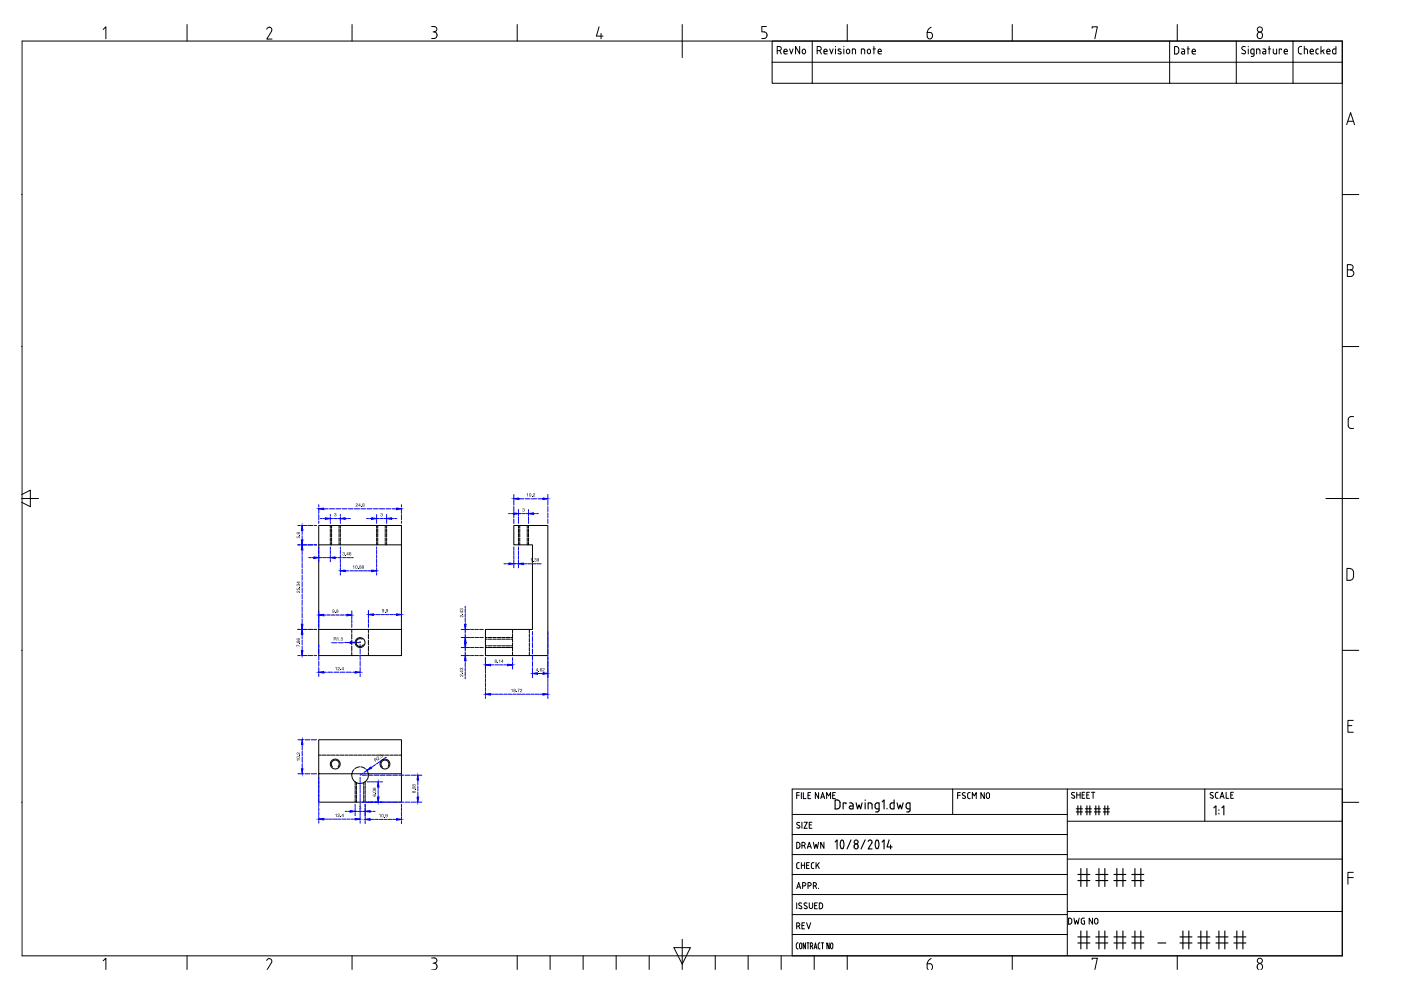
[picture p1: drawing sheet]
<svg xmlns="http://www.w3.org/2000/svg" width="420mm" height="297mm" viewBox="0 0 420 297" stroke-linecap="round" stroke-linejoin="round" font-family="sans-serif">
<g fill="none" stroke="#000" stroke-width=".3">
<path d="M6.6 12.3h395.9v274.2h-395.9zM30.9 8.8l.9-.8v3.6M56.1 7.4v4.9M80 8.7a.78 .78 0 0 1 1-.5 .78 .78 0 0 1 .4 1.1M81.4 9.3l-1.4 2.4h1.6M105.6 7.4v4.9M129.5 7.9h.8M129.5 11.5h.8M130.3 8a.82 .82 0 0 1 .7 1 .82 .82 0 0 1-1.1 .6M130.3 9.6a.97 .97 0 0 1 .7 .9 .97 .97 0 0 1-.7 1M155.1 7.4v4.9M179.7 8l-.8 2.8h1.9"/>
<path d="M180.3 10v1.6M204.6 7.4v9.9M228.5 11.5h.7M229.2 9.6a.96 .96 0 0 1 .9 .9 .96 .96 0 0 1-.9 1M229.8 7.9h-1.3v1.7h.7M231.6 18.7v6.3h12M231.6 18.7h170.9M233.1 15.2h.6M233.7 15.1a.61 .61 0 0 0 .6-.6 .61 .61 0 0 0-.6-.6h-.6v2.3M233.8 15.2l.5 1M235.1 15.2v.6M235.1 15.2a.47 .47 0 0 1 .5-.5 .47 .47 0 0 1 .5 .5"/>
<path d="M235.1 15.8l.2 .3 .8 .1M236.1 15.2v.2h-1M236.8 14.7l.5 1.5 .5-1.5M239.8 13.9v2.3l-1.2-2.3v2.3M240.7 14.9a.47 .47 0 0 1 .5-.2 .47 .47 0 0 1 .4 .5v.5a.49 .49 0 0 1-.5 .5 .49 .49 0 0 1-.5-.5zM243.6 12.3h-12v6.4M245.1 15.2h.6M245.7 15.1a.61 .61 0 0 0 .6-.6 .61 .61 0 0 0-.6-.6h-.6v2.3M245.8 15.2l.5 1M248 15.2a.47 .47 0 0 0-.4-.5 .47 .47 0 0 0-.5 .5l.2 .9 .8 .1M248.1 15.2v.2h-1M248.8 14.7l.5 1.5 .6-1.5"/>
<path d="M250.6 13.9v.1M250.6 14.7v1.5M251.3 16l.7 .2M252.1 15.6l.2 .3-.3 .3M252.2 14.8l-.6-.1-.3 .3 .9 .6M253.1 13.9v.1M253.1 14.7v1.5M253.9 14.9a.47 .47 0 0 1 .6-.2 .47 .47 0 0 1 .3 .5v.4a.49 .49 0 0 1-.5 .5 .49 .49 0 0 1-.5-.5zM254.1 7.4v4.9M255.6 16.2v-1.5l.9 .2 .1 1.3M258.3 16.2v-1.5l1 .2v1.3M260.1 15.2v.4"/>
<path d="M260.1 15.2a.47 .47 0 0 1 .5-.5 .47 .47 0 0 1 .5 .5v.4a.47 .47 0 0 1-.5 .5 .47 .47 0 0 1-.5-.5M261.8 14.7h.8M262.1 13.9v2.3M263.7 16.2h.6M264.3 15.2a.47 .47 0 0 0-.5-.5 .47 .47 0 0 0-.4 .5v.7l.3 .2M264.3 15.2v.2h-.9M278 9.7l.1 1.2a.76 .76 0 0 0 .7 .8 .76 .76 0 0 0 .8-.8M278 9.7l1.3 .1 .3 .7M279.3 8.2l-.7 .4-.5 1.1M279.7 10.5v.4M303.6 7.4v4.9M327.5 8.5v-.5h1.6l-.8 3.6"/>
<path d="M350.8 12.3h-107.2v12.7h107.2M352.3 14l1 .2a1.5 1.5 0 0 1-.2 1.9l-.8 .1zM353.1 7.4v4.9M354.4 14.7l.7 .1 .2 .3v1.1l-.8-.1-.2-.3 .2-.3 .8-.1M356 14.7h.7M356.3 14v2.2M357.5 15.2v.6M357.5 15.8l.2 .3 .8 .1M357.5 15.2a.47 .47 0 0 1 .5-.5 .47 .47 0 0 1 .5 .5M358.5 15.2v.2h-1M370.8 12.3h-20v12.7h20M372.4 15.9l.7 .3"/>
<path d="M372.6 14.9l.7 .3M373.3 15.3l.2 .4-.4 .5M373.5 14a.57 .57 0 0 0-.9 0 .57 .57 0 0 0 .1 .8M374.4 13.9v.1M374.4 14.7v1.5M376.1 16.2l-.9-.3-.1-.8 .2-.4h.8v1.8l-.2 .4h-.7M377.3 9.9a.88 .88 0 0 1 1.3 .7 .88 .88 0 0 1-1.3 .8l-.3-.6zM377.8 15.1l-.2-.4h-.7v1.5M377.9 15.1v1.1M378.7 14.7h.7l.2 .4v1.1l-.8-.1-.2-.3 .2-.3 .8-.1M380.4 14.7h.7M380.6 13.9v2.3"/>
<path d="M381.8 14.7v1M382.9 14.7v1.5l-.8-.1-.2-.4M384.3 14.9v-.2h-.7v1.5M385.1 15.2v.6M385.1 15.2a.47 .47 0 0 1 .5-.5 .47 .47 0 0 1 .5 .5M385.1 15.8l.2 .3 .8 .1M386.1 15.2v.2h-1M387.8 12.3h-17v12.7h17M390.4 13.9l-.7 .1-.3 .5 .1 1.4 .9 .3M391.2 14.7l.9 .2v1.3M391.2 13.9v2.3M392.9 15.2v.6"/>
<path d="M392.9 15.2a.47 .47 0 0 1 .5-.5 .47 .47 0 0 1 .5 .5M392.9 15.8l.2 .3 .8 .1M393.9 15.2v.2h-1M395.4 14.7h-.5l-.3 .4 .1 .8 .7 .3M396.2 13.9v2.3M396.6 15.2l.5 1M397.1 14.9l-.9 .5M397.9 15.2v.6M397.9 15.2a.47 .47 0 0 1 .5-.5 .47 .47 0 0 1 .5 .5M397.9 15.8l.2 .3 .8 .1M398.9 15.2v.2h-1M399.6 15.1v.6"/>
<path d="M400.6 13.9v2.3l-.7-.1-.2-.4M400.6 14.7h-.7l-.2 .4M402.5 12.3h-14.7v12.7h14.7M403.9 37.4l1.1-3.6 1.2 3.6M404.2 36.4h1.7M6.4 58.3h.2M402.5 58.3h5M405 79.3h-.9v3.6h.9a.97 .97 0 0 0 1-1 .97 .97 0 0 0-1-1M405 79.4a.76 .76 0 0 1 .8 .7 .76 .76 0 0 1-.8 .8M404.1 80.9h.9M6.4 103.9h.2M402.5 103.9h5"/>
<path d="M405.9 124.9h-.7a.89 .89 0 0 0-.9 .9v1.7a.89 .89 0 0 0 .9 .9h.7M6.4 148.3l2.7-1.4v5l-2.7-1.4M6.4 149.4h5.2M99.1 157.5v.8M99.1 158.5v1.1M99.1 159.9v1M99.4 157.5v.8M99.4 158.5v1.1M99.4 159.9v1M101.7 157.5v.8M101.7 158.5v1.1M101.7 159.9v1"/>
<path d="M102.1 157.5v.8M102.1 158.5v1.1M102.1 159.9v1M112.9 157.5v.8M112.9 158.5v1.1M112.9 159.9v1M113.3 157.5v.8M113.3 158.5v1.1M113.3 159.9v1M115.5 157.5v.8M115.5 158.5v1.1M115.5 159.9v1"/>
<path d="M116 157.5v.8M116 158.5v1.1M116 159.9v1M154.1 157.5h10.2v39h-18.7v-7.8h14.1v-25.4h-5.6zM155.5 157.5v.8M155.5 158.5v1.1M155.5 159.9v1M155.9 157.5v.8M155.9 158.5v1.1M155.9 159.9v1M158.1 157.5v.8M158.1 158.5v1.1"/>
<path d="M158.1 159.9v1M158.5 157.5v.8M158.5 158.5v1.1M158.5 159.9v1M397.6 149.4h9.9M95.6 163.3v-5.8h24.8v5.8M99.1 161.2v1.1M99.1 162.6v.7M99.4 161.2v1.1M99.4 162.6v.7M101.7 161.2v1.1M101.7 162.6v.7"/>
<path d="M102.1 161.2v1.1M102.1 162.6v.7M112.9 161.2v1.1M112.9 162.6v.7M113.3 161.2v1.1M113.3 162.6v.7M115.5 161.2v1.1M115.5 162.6v.7M116 161.2v1.1M116 162.6v.7M155.5 161.2v1.1M155.5 162.6v.7"/>
<path d="M155.9 161.2v1.1M155.9 162.6v.7M158.1 161.2v1.1M158.1 162.6v.7M158.5 161.2v1.1M158.5 162.6v.7M404.8 170.4h-.9v3.5a1.62 1.62 0 0 0 1.8-.4l.1-.3a2.82 2.82 0 0 0-.1-2.3l-.9-.5M6.4 194.9h.2M95.6 188.7h24.8v7.8h-24.8zM95.6 188.7v-25.4h24.8v25.4M105.5 188.7v.9M105.5 190v1.5"/>
<path d="M105.5 191.8v1.5M105.5 193.7v1.5M105.5 195.6v.9M108 192.6h.1M108.6 191.6a1.19 1.19 0 0 0-1.6 .4 1.19 1.19 0 0 0 .4 1.6 1.19 1.19 0 0 0 1.6-.4M110.5 188.7v.9M110.5 190v1.5M110.5 191.8v1.5M110.5 193.7v1.5M110.5 195.6v.9M145.6 194.1h.6M145.6 191.1h.5"/>
<path d="M145.6 191.6h.5M145.6 193.6h.5M146.4 194.1h1.1M146.4 191.1h1.1M146.4 191.6h1.1M146.4 193.6h1.1M147.8 194.1h1M147.8 191.1h1M147.8 191.6h1M147.8 193.6h1M149.1 194.1h1.1M149.1 191.1h1.1"/>
<path d="M149.1 191.6h1.1M149.1 193.6h1.1M150.5 194.1h1.1M150.5 191.1h1.1M150.5 191.6h1.1M150.5 193.6h1.1M151.8 194.1h1.1M151.8 191.1h1.1M151.8 191.6h1.1M151.8 193.6h1.1M153.2 194.1h.6M153.2 191.6h.5"/>
<path d="M153.2 193.6h.5M153.7 188.7v1.1M153.7 190v1.1h-.5M153.7 191.4v1M153.7 192.7v1.1M153.7 194.1v1M153.7 195.4v1.1M158.8 188.7v1.1M158.8 190v1.1M158.8 191.4v1M158.8 192.7v1.1M158.8 194.1v1"/>
<path d="M158.8 195.4v1.1M402.5 194.9h5M404.2 217.5h1.2M405.8 215.9h-1.6v3.6h1.6M95.6 231.9v8.5h24.8v-8.5h-24.8v-10.2h24.8v10.2M95.6 226.3h.8M96.6 226.3h1.1M98 226.3h1.1M99.4 226.3h1.1M100.7 226.3h1.1M101.4 229.8a1.19 1.19 0 0 0 0-1.7 1.19 1.19 0 0 0-1.7 .1 1.19 1.19 0 0 0 0 1.7M102.1 226.3h1"/>
<path d="M103.4 226.3h1.1M104.8 226.3h1M106.1 226.3h1.1M106.2 230.7a2.49 2.49 0 0 0 .1 3.4 2.49 2.49 0 0 0 3.4 0 2.49 2.49 0 0 0 .1-3.4M106.5 234.3v.9M106.5 235.5v1.1M106.5 236.8v1.1M106.5 238.2v1.1M106.5 239.6v.8M106.9 234.6v.8M106.9 235.6v1.1M106.9 237v1.1"/>
<path d="M106.9 238.3v1.1M106.9 239.7v.7M107.4 226.3h1.1M107.8 229.9l-1.4 .5M108.2 229.9l1.4 .5M108.8 226.3h1.1M109.1 234.6v.8M109.1 235.6v1.1M109.1 237v1.1M109.1 238.3v1.1M109.1 239.7v.7M109.5 234.3v.9"/>
<path d="M109.5 235.5v1.1M109.5 236.8v1.1M109.5 238.2v1.1M109.5 239.6v.8M110.2 226.3h1.1M111.5 226.3h1.1M112.9 226.3h1M114.2 226.3h1.1M115.6 226.3h1M116.4 229.7a1.19 1.19 0 0 0-.3-1.6 1.19 1.19 0 0 0-1.6 .2 1.19 1.19 0 0 0 .2 1.7M116.9 226.3h1.1M118.2 226.3h1.1"/>
<path d="M119.6 226.3h.8M238.9 238.4h.8M239.7 237.6h-.8v1.8M240.3 237.6v1.8M240.9 237.6v1.8h.8M242.3 238.4h.6M243.1 237.6h-.8v1.8h.8M245.5 237.6v1.8l-1-1.8v1.8M246.1 239.4l.6-1.8 .6 1.8M246.3 238.9h.8M247.9 239.4v-1.8l.6 1 .6-1v1.8M249.7 238.4h.6"/>
<path d="M250.5 237.6h-.8v1.8h.8M285.7 236.5v7.6M287.2 238.4h.8M288 237.6h-.8v1.8M289.5 237.7a.48 .48 0 0 0-.7-.1 .48 .48 0 0 0 0 .7l.5 .3a.47 .47 0 0 1 0 .7 .47 .47 0 0 1-.7-.2M290.6 239.4h.4M291 237.6l-.6 .1-.2 .3 .1 1.1 .3 .2M291.6 239.4v-1.8l.6 1 .6-1v1.8M295.2 237.6v1.8l-1-1.8v1.8M295.8 238.1v.8M295.8 238.1a.47 .47 0 0 1 .5-.5 .47 .47 0 0 1 .5 .5v.8a.47 .47 0 0 1-.5 .4 .47 .47 0 0 1-.5-.4M320.1 236.5v50"/>
<path d="M321.4 239.1l.5 .2M322.2 237.6a.46 .46 0 0 0-.6 0 .46 .46 0 0 0 0 .6l.7 .5v.4l-.4 .2M322.9 238.3h1M322.9 237.5v1.8M323.9 237.5v1.8M324.5 238.3h.6M325.3 237.5h-.8v1.8h.8M325.9 238.3h.6M326.7 237.5h-.8v1.8h.8M327.3 237.5h1M327.8 237.5v1.8M361.3 236.5v9.7"/>
<path d="M362.9 239.1l.6 .2M363.8 237.6a.46 .46 0 0 0-.7 0 .46 .46 0 0 0 0 .6l.7 .5v.4l-.3 .2M365 239.3h.3M365 237.5h.3M365 237.5l-.5 .4 .1 1.1 .4 .3M365.9 239.3l.6-1.8 .6 1.8M366.1 238.8h.8M367.7 237.5v1.8h.8M369.1 238.3h.6M369.9 237.5h-.8v1.8h.8M402.5 236.5h-164.9v50M6.4 240.5h.2"/>
<path d="M237.6 256.1h82.5M237.6 250.1h82.5M237.6 244.1h82.5M239.4 252.5l.5 .5M239.4 252.5h-.5v1.8h.5M239.7 258.6l-.6 .1-.2 .3 .1 1.1 .7 .2M239.8 246.6a.46 .46 0 0 0-.7-.1 .46 .46 0 0 0 0 .7l.6 .3a.47 .47 0 0 1-.1 .7 .47 .47 0 0 1-.7-.2M239.9 253.7l-.5 .5M239.9 253v.7M240.3 258.6v1.7M240.3 259.4h1M240.5 246.5v1.8"/>
<path d="M240.5 253.5h.5M241 252.5a.47 .47 0 0 1 .5 .5 .47 .47 0 0 1-.5 .4M241 252.5h-.5v1.8M241.1 246.5h1l-1 1.8h1M241.1 253.5l.4 .8M241.3 258.6v1.7M241.9 259.4h.6M242.1 254.3l.6-1.8 .6 1.8M242.3 253.8h.8M242.7 258.6h-.8v1.7h.8M242.7 247.3h.6M243.5 246.5h-.8v1.8h.8"/>
<path d="M243.9 252.5l.4 1.8 .4-1.2 .4 1.2 .4-1.8M244.1 258.6l-.6 .1-.2 .3 .1 1.1 .7 .2M244.7 258.6v1.7M245.1 259.2l.6 1.1M245.7 258.6l-1 1.1M247.1 252.5v1.8l-1-1.8v1.8M320.1 257.5h82.4M320.1 246.2h82.4M402.5 240.5h5M237.6 274.1h82.5M237.6 268.1h82.5M237.6 262.1h82.5"/>
<path d="M238.9 266.3l.6-1.8 .6 1.8M238.9 277.6h.5M238.9 270.6v1.8M239.1 265.8h.8M239.4 276.6a.47 .47 0 0 1 .5 .5 .47 .47 0 0 1-.5 .5M239.4 276.6h-.5v1.8M239.5 277.6l.4 .8M239.7 271.4l.6 .2M240.3 271.7l.2 .3-.2 .3-.8-.1M240.4 270.7a.46 .46 0 0 0-.7 0 .46 .46 0 0 0 0 .6M240.5 277.4h.6M240.7 265.5h.5"/>
<path d="M241.2 264.6a.47 .47 0 0 1 .5 .4 .47 .47 0 0 1-.5 .5M241.2 264.5h-.5v1.8M241.3 276.6h-.8v1.8h.8M241.3 271.4l.6 .2M241.9 276.6l.6 1.8 .6-1.8M241.9 271.7l.2 .3-.2 .3-.8-.1M242 270.7a.46 .46 0 0 0-.7 0 .46 .46 0 0 0 0 .6M242.3 265.5h.5M242.7 270.6v1.3M242.7 271.9a.47 .47 0 0 0 .5 .5 .47 .47 0 0 0 .5-.5M242.8 264.6a.47 .47 0 0 1 .5 .4 .47 .47 0 0 1-.5 .5M242.8 264.5h-.5v1.8"/>
<path d="M243.7 270.6v1.3M243.9 265.5h.5M244.3 271.4h.6M244.4 264.6a.47 .47 0 0 1 .5 .4 .47 .47 0 0 1-.5 .5M244.4 264.5h-.5v1.8M244.5 265.5l.4 .8M245.1 270.6h-.8v1.8h.8M245.5 266.2v.1M246.7 271.2l-.3-.5-.7-.1v1.8l.7-.1 .3-.4M246.7 271.2v.7M320.1 273.2h82.4M320.9 277l.4-.3 .1-1a.77 .77 0 0 0-.9-.5v1.8h.4"/>
<path d="M322.1 275.2l.4 1.8 .3-1.2 .5 1.2 .3-1.8M325 276h.2v1h-.5M325.2 275.2l-.9 .3v1l.4 .5M327.7 275.2v1.8l-1.1-1.8v1.8M328.3 275.7v.8M328.3 275.7a.47 .47 0 0 1 .5-.5 .47 .47 0 0 1 .4 .5M328.3 276.5a.47 .47 0 0 0 .5 .5 .47 .47 0 0 0 .4-.5M329.3 275.7v.8M404.2 263h1.6M405.8 261.5h-1.6v3.5M30.9 288l.9-.8v3.5M56.1 286.5v4.2"/>
<path d="M80.8 287.3l.6 .4 .1 .5-1.4 2.5M80.8 287.3l-.5 .2-.3 .4M105.6 286.5v4.2M129.5 287.1h.8a.76 .76 0 0 1 .7 .8 .76 .76 0 0 1-.7 .8M129.9 288.7a.99 .99 0 0 1 1.1 .8 .99 .99 0 0 1-.7 1.1l-.8 .1M155.1 286.5v4.2M165 286.5v4.2M174.9 286.5v4.2M184.8 286.5v4.2M194.7 286.5v4.2M202.1 284h5l-2.5 5zM204.6 281.5v9.2"/>
<path d="M214.5 286.5v4.2M224.4 286.5v4.2M234.3 286.5v4.2M237.6 280.1h82.5M238.8 283.1v.9M238.8 284l.3 .4M239.1 282.6l-.3 .5M239.1 284.4h.3M239.1 282.6h.3M239.9 282.7h.4l.2 .4-.1 1.1-.3 .2-.3-.5zM241.6 282.6v1.8l-.7-1.8v1.8M242 282.6h.7"/>
<path d="M242.3 282.6v1.8M243 283.6h.4l.4 .8M243.4 282.6l.4 .5-.4 .5M243.4 282.6h-.4v1.8M244.1 284.4l.5-1.8 .4 1.8M244.2 286.5v4.2M244.3 283.9h.6M245.7 282.6l-.3 .5v1.1l.3 .2M245.7 284.4h.2M245.7 282.6h.2M246.3 282.6h.7M246.7 282.6v1.8"/>
<path d="M248.7 282.6v1.8l-.7-1.8v1.8M249.3 282.7h.3l.2 .4-.1 1.1-.3 .2-.4-.5zM254.1 286.5v4.2M278 288.9v1.2l.4 .6M278 288.9l1.3 .1 .3 .6M279.3 287.3a1.8 1.8 0 0 0-1.2 1.6M279.7 289.7l-.1 .7-.3 .3M303.6 286.5v4.2M327.5 287.6v-.4h1.6l-.8 3.5M353.1 286.5v4.2M377.6 290.7a.89 .89 0 0 1-.5-1.4 .89 .89 0 0 1 1.4 0l.1 .3a.87 .87 0 0 1-.5 1.1"/>
<circle cx="377.8" cy="8.8" r=".76"/>
<circle cx="108" cy="192.6" r="1.48"/>
<circle cx="100.5" cy="229" r="1.48"/>
<circle cx="115.4" cy="229" r="1.48"/>
<circle cx="377.8" cy="288" r=".76"/>
</g>
<g fill="none" stroke="#000" stroke-width=".34">
<path d="M259.5 239.8v.1M268.1 239.8v2.7h-.6M250.4 252.4l.6-.7v2.8M251.1 242.4a.8 .8 0 0 0 .8-.8v-1a.8 .8 0 0 0-.8-.8h-.7v2.7h.7M252.3 254.3h.5M252.8 254.3l.3-1.4-.3-1-.3-.1a1.83 1.83 0 0 0-.2 2.5M253.7 240.9v-.2h-.8v1.8M254.8 240.7l.8 .1 .2 .4M255.2 251.7l-1.2 2.8M255.9 241.2v1.3h-.8M255.9 241.6l-1.2 .2v.4l.4 .2M256.3 253.1a.66 .66 0 0 1 .9 .2 .66 .66 0 0 1-.1 .9 .66 .66 0 0 1-.9-.1z"/>
<path d="M256.8 240.7l.4 1.8 .4-1.3 .5 1.3 .4-1.8M259.5 240.7v1.8M259.5 251.7l-1.3 2.8M260.4 242.5v-1.8h.6l.5 .2v1.6M260.4 252.2a.59 .59 0 0 1 .8-.4 .59 .59 0 0 1 .2 .9l-1 1.8h1.1M262.4 241.2v.7M262.5 241.2l.2-.4 1-.1v2.2M262.5 241.9l.5 .5M262.8 254.3h.5M263 242.5h.7M263.3 254.3l.3-1.4-.3-1-.3-.1a1.83 1.83 0 0 0-.2 2.5M263.6 242.9l-.2 .4-.8 .1"/>
<path d="M264.5 240.4l.6-.6v2.7M264.5 252.4l.6-.7v2.8M266 242.3v.2M266.7 251.7l-.7 2.2h1.5M267.1 253.3v1.2M268.1 240.7l-1.1 .2v1.3l.5 .2M269 240.7l.5 1.8 .5-1.3 .4 1.3 .4-1.8M271.7 241.2v.7M271.8 241.2l.2-.4 .9-.1v2.4l-1 .3M271.8 241.9l.5 .5M272.3 242.5h.6M322.8 243.4h1.8"/>
<path d="M322.8 242.4h1.8M323.3 241.5v2.7M324.1 241.5v2.7M325.5 243.4h1.8M325.5 242.4h1.8M326 241.5v2.7M326.9 241.5v2.7M328.2 243.4h1.8M328.2 242.4h1.8M328.6 241.5v2.7M329.6 241.5v2.7M330.9 243.4h1.8"/>
<path d="M330.9 242.4h1.8M331.3 241.5v2.7M332.2 241.5v2.7M364 242.1l.7-.6v2.7M365.5 242.7v.2M365.5 243.8v.2M366.4 242.1l.6-.6v2.7M323.3 263.9h3.6M323.3 262.1h3.6M324.1 260.3v5.4M324.1 279v5.4M326 260.3v5.4"/>
<path d="M326 279v5.4M328.6 263.9h3.6M328.6 262.1h3.6M329.6 260.3v5.4M329.6 279v5.4M331.3 260.3v5.4M331.3 279v5.4M334.1 263.9h3.6M334.1 262.1h3.6M334.9 260.3v5.4M334.9 279v5.4M336.8 260.3v5.4"/>
<path d="M336.8 279v5.4M339.4 263.9h3.6M339.4 262.1h3.6M340.4 260.3v5.4M340.4 279v5.4M342.1 260.3v5.4M342.1 279v5.4M354.8 279v5.4M356.5 279v5.4M360.1 279v5.4M362 279v5.4M365.5 279v5.4"/>
<path d="M367.3 279v5.4M370.9 279v5.4M372.7 279v5.4M323.3 282.6h3.6M323.3 280.8h3.6M328.6 282.6h3.6M328.6 280.8h3.6M334.1 282.6h3.6M334.1 280.8h3.6M339.4 282.6h3.6M339.4 280.8h3.6M347.3 282.6h2.3"/>
<path d="M353.9 282.6h3.6M353.9 280.8h3.6M359.2 282.6h3.6M359.2 280.8h3.6M364.7 282.6h3.6M364.7 280.8h3.6M370 282.6h3.6M370 280.8h3.6"/>
<circle cx="256.8" cy="252.4" r=".59"/>
</g>
<g fill="none" stroke="#00f" stroke-width=".3">
<path d="M89.3 157.5h.8M90.5 157.5h1.5M90.6 159v1.2M92.3 157.5h1.6M94.2 157.5h.8M95.6 151.3v.7M95.6 152.4v1.5M95.6 154.2v1.6M95.6 156.2v.7M96.1 155.4h.6M96.9 155.4h.7M97.1 152.5h1.3"/>
<path d="M98.8 152.5h1.5M99.1 154.2v.5M99.1 155v1.1M99.1 156.3v.6M99.1 155.4h.6M100 155.4h1.1M100.7 152.5h1.5M101.4 155.4h.7M102.1 154.2v.5M102.1 155v1.1M102.1 156.3v.6M102.6 152.5h1.5"/>
<path d="M103.5 155.4h.7M104.4 152.5h1.5M104.4 155.4h.7M106.3 152.5h1.5M108.2 152.5h1.5M109.9 155.4h.6M110.1 152.5h1.4M110.8 155.4h.6M111.9 152.5h1.6M112.9 154.2v1.2h.7M112.9 155.7v1.2M113.8 152.5h1.5"/>
<path d="M113.9 155.4h1.1M115.7 152.5h1.5M116 154.2v1.2h-.8M116 155.7v1.2M117.4 155.4h.7M117.6 152.5h1.3M118.3 155.4h.7M120.4 151.3v.7M120.4 152.4v1.5M120.4 154.2v1.6M120.4 156.2v.7M152.5 154h.6"/>
<path d="M153.4 154h.6M154.1 148.2v1.3M154.1 149.9v1.6M154.1 151.8v1.5M154.1 153.7v1.5M154.1 155.6v1.3M155.5 152.7v.6M155.5 153.6v1.1M155.5 154.9v1.1M155.5 156.3v.6M155.5 154h.7M155.6 149.5h1.5"/>
<path d="M156.5 154h1M157.5 149.5h1.5M157.8 154h.7M158.5 152.7v.6M158.5 153.6v1.1M158.5 154.9v1.1M158.5 156.3v.6M159.4 149.5h1.5M160 154h.6M160.9 154h.6M161.3 149.5h1.5M164.3 148.2v1.3"/>
<path d="M164.3 149.9v1.6M164.3 151.8v1.5M164.3 153.7v1.5M164.3 155.6v1.3M89.3 163.3h.8M90.5 163.3h1.5M90.6 160.6v1.2M90.6 164.8v1.6M90.6 166.8v1.5M90.6 168.7v1.5M90.6 170.5v1.5M90.6 172.4v1.5"/>
<path d="M90.6 174.3v1.5M90.6 176.2v1.5M90.6 178v1.6M90.6 179.9v1.5M92.3 163.3h1.6M92.6 167.2h.6M93.5 167.2h.6M94.2 163.3h.8M95.6 163.9v.8M95.6 165v1M95.6 166.3v1.1M95.6 167.7v.7"/>
<path d="M95.6 167.2h.9M96.8 167.2h1.1M98.1 167.2h1M99.1 163.9v.8M99.1 165v1M99.1 166.3v1.1M99.1 167.7v.7M100.5 167.2h.6M101.4 167.2h1M102.1 163.9v.7M102.1 164.9v1.1M102.1 166.3v1"/>
<path d="M102.1 167.6v1.1M102.1 168.9v1.1M102.1 170.3v1.1M102.1 171.6v.8M102.7 167.2h1.1M103.5 171.1h1.1M104.1 167.2h1.1M104.9 171.1h1.1M105.4 167.2h.6M106.3 171.1h1.1M107.6 171.1h1.1M109 171.1h1.1"/>
<path d="M110.3 171.1h1.1M112.9 163.9v.7M112.9 164.9v1.1M112.9 166.3v1M112.9 167.6v1.1M112.9 168.9v1.1M112.9 170.3v1.1M112.9 171.6v.8M151.1 169h.6M152 169h.6M154.1 163.9v1M154.1 165.2v1.1"/>
<path d="M154.1 166.5v1.1M154.1 167.9v1.1h.6M154.1 169.2v1M155.5 163.9v1M155.5 165.2v1.1M155.5 166.5v1.1M155.5 167.9v1.1h-.6M155.5 169.2v1M157 169h1.2M158.5 169h1M159.8 169h1.1M161.1 169h1.2"/>
<path d="M89.3 188.7h.8M89.3 196.5h.8M90.5 188.7h1.5M90.5 196.5h1.5M90.6 181.8v1.5M90.6 183.7v1.5M90.6 185.5v1.6M90.6 190.1v1.4M90.6 191.8v1.5M90.6 193.7v1.3M92.3 188.7h1.6M92.3 196.5h1.6"/>
<path d="M94.2 188.7h.8M94.2 196.5h.8M95.6 183.1v1M95.6 184.3v1.1M95.6 185.7v1.1M95.6 187.1v.9M95.6 193.2v.8M95.6 194.4v1.5M95.6 196.3v1.5M95.6 198.2v1.5M97.1 184.3h.6M98 184.3h1.1"/>
<path d="M99.3 184.3h1.1M99.5 192.6h1.6M100.7 184.3h1.1M101.5 192.6h1.5M102 184.3h1.1M103.4 192.6h1.6M103.4 184.3h.6M105.5 183.1v1M105.5 184.3v1.1M105.5 185.7v1.1M105.5 187.1v.9M106.5 192.6h1.5"/>
<path d="M108 193.2v.8M108 194.4v1.5M108 196.3v1.5M108 198.2v1.5M110.5 183v1M110.5 184.3v1.1M110.5 185.6v1.1M110.5 187v1M112 184.2h.6M112.9 184.2h1.1M114.2 184.2h1.1M115.6 184.2h1.1"/>
<path d="M116.9 184.2h1.1M118.3 184.2h.6M120.4 183v1M120.4 184.3v1.1M120.4 185.6v1.1M120.4 187v1M138.3 188.7h1.2M138.3 196.5h1.2M138.3 191.1h1.2M138.3 194.1h1.2M139.5 181.7v.6M139.5 182.6v1"/>
<path d="M139.5 183.9v1.1M139.5 185.3v1M139.5 186.6v.5M139.5 188.7v1M139.5 190v1.7M139.5 192v1.2M139.5 193.4v1.7M139.5 195.4v1.1M139.5 198v.6M139.5 198.8v1.1M139.7 188.7h1.1M139.7 196.5h1.1"/>
<path d="M139.7 191.1h1.1M139.7 194.1h1.1M141.1 188.7h1.1M141.1 196.5h1.1M141.1 191.1h1.1M141.1 194.1h1.1M142.5 188.7h1M142.5 196.5h1M142.5 191.1h1M142.5 194.1h1M143.8 188.7h1.1M143.8 196.5h1.1"/>
<path d="M143.8 191.1h1.1M143.8 194.1h1.1M145.6 197.1v3.5M147.1 199.3h1.1M148.5 199.3h1M149.8 199.3h1.1M151.1 199.3h1.1M153.7 197.1v.9M153.7 198.3v1.1M153.7 199.7v.9M159.7 189.3v1.1M159.7 190.8v1.5"/>
<path d="M159.7 192.6v1.5M159.7 194.5v1.5M159.7 196.4v1.5M159.7 198.3v1.5M164.3 189.3v1.1M164.3 190.8v1.5M164.3 192.6v1.5M164.3 194.5v1.5M164.3 196.4v1.5M164.3 198v3.7M95.6 200.1v1.4M95.6 201.9v.9"/>
<path d="M97.1 201.5h.8M98.3 201.5h1.4M100.1 201.5h1.5M102 201.5h1.5M103.8 201.5h1.6M105.7 201.5h.8M108 200.1v1.4M108 201.9v.9M139.5 200.2v1M139.5 201.5v1.1M139.5 202.9v.5M145.6 200.7v1"/>
<path d="M145.6 202v1.1M145.6 203.4v1.1M145.6 204.7v1.1M145.6 206.1v1.1M145.6 207.4v1.1M145.6 208.8v.6M147.1 208.1h1M148.3 208.1h1.1M149.7 208.1h1M151 208.1h1.1M152.4 208.1h1.1M153.8 208.1h1"/>
<path d="M155.1 208.1h1.1M156.4 208.1h1.1M157.8 208.1h1.1M159.1 208.1h1.1M159.7 200.1v1.6M159.7 202v1.1M160.5 208.1h1.1M161.2 201.9h1.6M161.8 208.1h1M164.3 202v1.1M164.3 203.4v1.1M164.3 204.7v1.1"/>
<path d="M164.3 206.1v1.1M164.3 207.4v1.1M164.3 208.8v.6M89.4 231.9h1.7M89.4 221.7h1.7M90.6 223.2v1.5M90.6 225.1v1.5M90.6 227v1.5M90.6 228.9v1.5M91.4 231.9h1.5M91.4 221.7h1.5M93.3 231.9h1.7"/>
<path d="M93.3 221.7h1.7M95.6 233v.7M95.6 233.9v1.1M95.6 235.3v1.1M95.6 236.6v1.1M95.6 238v1M95.6 239.3v1.1M108 233v.7M108 233.9v1.1M108 235.3v1.1M108 236.6v1.1M108 238v1"/>
<path d="M108 239.3v1.1M108.6 232.4h1.3M108.9 231.8l-.9 .6M110.1 230.9l-.9 .6M110.1 234.3h.8M110.3 232.4h1.5M111.2 234.3h1.1M112.1 232.4h1.6M112.5 234.3h1.1M112.6 229.2l-1.3 .9M113.4 235.9v.7M113.4 236.8v1.1"/>
<path d="M113.4 238.2v.7M113.9 234.3h.8M114 232.4h1.5M114.2 228.1l-1.3 .9M115.8 227l-1.3 .9M115.9 232.4h1.5M117.8 232.4h1.5M119.6 232.4h1.6M121.5 232.4h1.5M123.4 232.4h1.5M125.3 232.4h1.2M125.3 233.8v1.5"/>
<path d="M125.3 235.7v1.4M125.3 237.5v1.4M95.6 240.7v1.1M95.6 242v1.1M95.6 243.4v1.1M95.6 244.7v1.1M95.6 246.1v.6M97.1 245.5h1.2M98.6 245.5h1.1M99.9 245.5h1.1M101.3 245.5h1M102.6 245.5h1.1"/>
<path d="M103.5 243.2h.6M104 245.5h1M104.4 243.2h.6M105.3 245.5h1.2M106.5 241.1v.9M106.5 242.2v1.1M106.5 243.6v.9M106.5 243.2h.7M107.4 243.2h1.1M108 240.7v1.1M108 242v1.1M108 243.4v1.1"/>
<path d="M108 244.7v1.1M108 246.1v.6M108.6 240.4h3.5M108.8 243.2h.7M109.5 241.1v.9M109.5 242v1.3M109.5 243.4v1.1M109.5 244.8v1.1M109.5 246.1v.8M111 245.6h1.1M111 243.2h.6M111.9 243.2h.6"/>
<path d="M112.1 240.4h3.4M112.4 245.6h1.1M113.7 245.6h1.1M115.1 245.6h1.1M115.9 240.4h1.5M116.4 245.6h1.1M117.8 240.4h1.5M117.8 245.6h1.1M119.6 240.4h1.6M120.4 241.1v.7M120.4 242v1.1M120.4 243.4v1.1"/>
<path d="M120.4 244.8v1.1M120.4 246.1v.8M121.5 240.4h1.5M123.4 240.4h1.5M125.3 240.4h1.2"/>
</g>
<g fill="#00f" stroke="#00f" stroke-width=".3">
<path d="M95.6 152.5l1.5-.2v.5z"/>
<path d="M118.9 152.3l1.5 .2-1.5 .3z"/>
<path d="M105 192.3l1.5 .3-1.5 .3z"/>
<path d="M90.3 161.8h.5l-.2 1.5z"/>
<path d="M90.6 157.5l.2 1.5h-.5z"/>
<path d="M90.3 187.1h.5l-.2 1.6z"/>
<path d="M90.6 163.3l.2 1.5h-.5z"/>
<path d="M90.3 195h.5l-.2 1.5z"/>
<path d="M90.6 188.7l.2 1.4h-.5z"/>
<path d="M106.5 201.3l1.5 .2-1.5 .2z"/>
<path d="M95.6 201.5l1.5-.2v.4z"/>
<path d="M90.4 230.4h.4l-.2 1.5z"/>
<path d="M90.6 221.7l.2 1.5h-.4z"/>
<path d="M110.1 230.9l1.1-1 .2 .4z"/>
<path d="M154.1 149.5l1.5-.2v.4z"/>
<path d="M162.8 149.3l1.5 .2-1.5 .2z"/>
<path d="M159.7 201.9l1.5-.3v.5z"/>
<path d="M162.8 201.6l1.5 .3-1.5 .2z"/>
<path d="M125.3 232.4l.3 1.4h-.5z"/>
<path d="M125.1 238.9h.5l-.3 1.5z"/>
<path d="M106.5 245.3l1.5 .2-1.5 .3z"/>
<path d="M95.6 245.5l1.5-.2v.5z"/>
<path d="M152.6 168.7l1.5 .3-1.5 .2z"/>
<path d="M155.5 169l1.5-.3v.5z"/>
<path d="M154 153.7l1.5 .3-1.5 .2z"/>
<path d="M158.5 154l1.5-.3v.5z"/>
<path d="M94.1 166.9l1.5 .3-1.5 .2z"/>
<path d="M99.1 167.2l1.4-.3v.5z"/>
<path d="M102.1 171.1l1.4-.3v.6z"/>
<path d="M111.4 170.8l1.5 .3-1.5 .3z"/>
<path d="M111.4 155.2l1.5 .2-1.5 .3z"/>
<path d="M116 155.4l1.4-.2v.5z"/>
<path d="M97.6 155.2l1.5 .2-1.5 .3z"/>
<path d="M102.1 155.4l1.4-.2v.5z"/>
<path d="M139.5 191.1l.3 1.5h-.5z"/>
<path d="M139.3 187.1h.5l-.3 1.6z"/>
<path d="M139.3 192.6h.5l-.3 1.5z"/>
<path d="M139.5 196.5l.3 1.5h-.5z"/>
<path d="M109.5 245.6l1.5-.3v.6z"/>
<path d="M118.9 245.3l1.5 .3-1.5 .3z"/>
<path d="M105 242.9l1.5 .3-1.5 .2z"/>
<path d="M109.5 243.2l1.5-.3v.5z"/>
<path d="M110.5 184.2l1.5-.2v.5z"/>
<path d="M118.9 184l1.5 .2-1.5 .3z"/>
<path d="M104 184.1l1.5 .2-1.5 .3z"/>
<path d="M95.6 184.3l1.5-.2v.5z"/>
<path d="M113.4 234.3l.3 1.6h-.5z"/>
<path d="M113.2 238.9h.5l-.3 1.5z"/>
<path d="M145.6 199.3l1.5-.2v.4z"/>
<path d="M152.2 199.1l1.5 .2-1.5 .2z"/>
<path d="M145.6 208.1l1.5-.3v.6z"/>
<path d="M162.8 207.8l1.5 .3-1.5 .3z"/>
</g>
<g fill="#000">
<path d="M100.3 153.8a.28 .28 0 0 1 .4 0 .28 .28 0 0 1 0 .4 .27 .27 0 0 1 .1 .4 .27 .27 0 0 1-.3 .1 .27 .27 0 0 1-.2-.3l.4 .2-.2-.4 .2-.1a.24 .24 0 0 0-.2-.2 .24 .24 0 0 0-.3 .2zM106.8 151a.39 .39 0 0 1 .5 .3 .39 .39 0 0 1-.4 .4l.4 .2h-.6l.2-.4a.24 .24 0 0 0 .4-.2 .24 .24 0 0 0-.2-.3 .24 .24 0 0 0-.3 .2zM108.3 151.7l.2 .2zM114.2 153.9a.28 .28 0 0 1 .4-.1 .28 .28 0 0 1 0 .5 .27 .27 0 0 1 .1 .3 .27 .27 0 0 1-.3 .2 .27 .27 0 0 1-.2-.3l.4 .2-.2-.5h.2a.24 .24 0 0 0-.2-.3 .24 .24 0 0 0-.3 .2zM156.8 152.4a.28 .28 0 0 1 .4 0 .28 .28 0 0 1 0 .4 .27 .27 0 0 1 .1 .3 .27 .27 0 0 1-.3 .2 .27 .27 0 0 1-.2-.3l.4 .2-.2-.4 .2-.1a.24 .24 0 0 0-.2-.3 .24 .24 0 0 0-.3 .2zM157.9 148l.4-.2v1l-.1-.7zM159.5 148.7l.2 .1zM159.9 147.9a.39 .39 0 0 1 .6 .3 .39 .39 0 0 1-.5 .5l.5 .1h-.7l.3-.4a.24 .24 0 0 0 .3-.1 .24 .24 0 0 0-.1-.3 .24 .24 0 0 0-.3 .2zM89 160.7l.1 .4 .3 .1a.33 .33 0 0 1 .1-.5 .33 .33 0 0 1 .5 .2 .33 .33 0 0 1-.3 .4l.2-.4a.27 .27 0 0 0-.5 0 .27 .27 0 0 0 .1 .4l-.5-.1zM89 176.3l.1 .4h.3a.33 .33 0 0 1 .1-.4 .33 .33 0 0 1 .5 .2 .33 .33 0 0 1-.3 .4l.2-.4a.27 .27 0 0 0-.5 0 .27 .27 0 0 0 .1 .4l-.5-.1zM89 177.1h.4l.5 .5 .1-.5v.6l-.5-.3a.24 .24 0 0 0-.1-.3 .24 .24 0 0 0-.3 .2 .24 .24 0 0 0 .2 .3h-.3zM89.1 175.1l.3 .1a.27 .27 0 0 1 .4-.1 .27 .27 0 0 1 .1 .3 .27 .27 0 0 1-.3 .2l.2-.4-.4 .3-.1-.3a.24 .24 0 0 0-.2 .3 .24 .24 0 0 0 .2 .2l-.3-.2z"/>
<path d="M89.8 160.3l.2 .2zM89.8 175.9l.2 .2zM102.8 165.6a.28 .28 0 0 1 .4-.1 .28 .28 0 0 1 0 .5 .27 .27 0 0 1 .1 .3 .27 .27 0 0 1-.3 .2 .27 .27 0 0 1-.2-.3l.4 .1-.2-.4h.2a.23 .23 0 0 0-.2-.3 .23 .23 0 0 0-.3 .2zM103.6 166.3l.1 .2zM105.8 169.7l.4-.2v1l-.1-.8zM107.4 170.3l.1 .2zM159.1 167.5l.4-.2v1l-.1-.7zM159.9 168.1l.2 .2zM160.3 167.4a.28 .28 0 0 1 .5 0 .28 .28 0 0 1-.1 .4 .27 .27 0 0 1 .2 .3 .27 .27 0 0 1-.4 .2 .27 .27 0 0 1-.2-.3l.4 .2-.2-.5h.2a.23 .23 0 0 0-.2-.3 .23 .23 0 0 0-.3 .2zM89 193.2l1 .5-.9-.3-.1 .5zM89.8 192.9l.2 .2zM100.5 183.6l.1 .1z"/>
<path d="M101.1 191.2l.3-.2v1l-.1-.7zM101.8 191.8l.2 .2zM102.3 191h.5l-.4 .1-.1 .3a.33 .33 0 0 1 .5 .1 .33 .33 0 0 1-.2 .5 .33 .33 0 0 1-.4-.3l.4 .2a.27 .27 0 0 0 0-.4 .27 .27 0 0 0-.4 0zM115.4 183.4l.1 .1zM138 184.5l.4-.1 .4 .5 .1-.5v.6l-.4-.2a.24 .24 0 0 0-.1-.4 .24 .24 0 0 0-.4 .2 .24 .24 0 0 0 .2 .3h-.2zM138 182.5l.4 .1a.27 .27 0 0 1 .3-.2 .27 .27 0 0 1 .2 .3 .27 .27 0 0 1-.3 .2l.2-.3-.5 .2v-.2a.23 .23 0 0 0-.3 .2 .23 .23 0 0 0 .2 .2l-.3-.1zM138.7 184l.2 .2zM149.2 198.5l.2 .2zM149.6 197.8l.4-.1v1l-.1-.8zM100.5 200.1l.4-.2v1l-.1-.7zM101.3 200a.39 .39 0 0 1 .6 .3 .39 .39 0 0 1-.5 .4l.5 .2h-.7l.3-.4a.24 .24 0 0 0 .3-.1 .24 .24 0 0 0-.1-.4 .24 .24 0 0 0-.3 .2zM102.1 200.7l.2 .2z"/>
<path d="M138 202.3l.4-.1 .4 .5 .1-.5v.6l-.4-.3a.24 .24 0 0 0-.1-.3 .24 .24 0 0 0-.4 .2 .24 .24 0 0 0 .2 .3h-.2zM138 200.2l.4 .1a.27 .27 0 0 1 .3-.1 .27 .27 0 0 1 .2 .3 .27 .27 0 0 1-.3 .2l.2-.3-.5 .2v-.2a.23 .23 0 0 0-.3 .2 .23 .23 0 0 0 .2 .2l-.3-.2zM138.7 201.8l.2 .1zM153.3 206.7l.4-.2v1l-.2-.8zM154.8 207.3l.2 .2zM155.2 206.5h.7l-.4 1-.1-.3 .3-.6zM156 206.6a.39 .39 0 0 1 .6 .3 .39 .39 0 0 1-.5 .4l.5 .2h-.7l.3-.4a.24 .24 0 0 0 .4-.2 .24 .24 0 0 0-.2-.3 .24 .24 0 0 0-.3 .2zM161.6 201.1l.1 .1zM162.8 200.3a.39 .39 0 0 1 .5 .3 .39 .39 0 0 1-.5 .5l.5 .1h-.7l.3-.4a.24 .24 0 0 0 .4-.1 .24 .24 0 0 0-.2-.3 .24 .24 0 0 0-.3 .2zM89 225.6h.4l.5 .5 .1-.5v.6l-.5-.3a.24 .24 0 0 0-.1-.3 .24 .24 0 0 0-.3 .1 .24 .24 0 0 0 .2 .4h-.3zM89.8 226.4l.2 .1zM89 227.7l1 .1h-.8v.3z"/>
<path d="M112.6 237.7l.2 .2zM113 226.9a.43 .43 0 0 1 .6 .2 .43 .43 0 0 1-.2 .5l.5-.1-.5 .4v-.5a.24 .24 0 0 0 .2-.3 .24 .24 0 0 0-.3-.2 .24 .24 0 0 0-.2 .3zM114 227.2l.2 .1zM113.9 226.3l.4-.3-.2 .3 .1 .3a.33 .33 0 0 1 .4-.2 .33 .33 0 0 1 .1 .5 .33 .33 0 0 1-.5 0h.4a.27 .27 0 0 0-.2-.4 .27 .27 0 0 0-.3 .3zM124.5 236.7l.1 .2zM100.5 244.1l.4-.2v1l-.1-.7zM101.3 244a.39 .39 0 0 1 .6 .3 .39 .39 0 0 1-.5 .4l.5 .2h-.7l.3-.4a.24 .24 0 0 0 .3-.1 .24 .24 0 0 0-.1-.4 .24 .24 0 0 0-.3 .2zM102.1 244.7l.2 .2zM107.8 241.6a.28 .28 0 0 1 .4 0 .28 .28 0 0 1-.1 .4 .27 .27 0 0 1 .2 .4 .27 .27 0 0 1-.3 .1 .27 .27 0 0 1-.2-.3l.3 .2-.2-.4 .2-.1a.24 .24 0 0 0-.2-.2 .24 .24 0 0 0-.2 .2zM113.7 244.2l.4-.2v1l-.1-.7zM115.2 244.8l.2 .2z"/>
<path d="M107.9 151.1v.4h-.3zM107.9 150.9l-.5 .7h.5l.1 .3 .1-.4z"/>
<path d="M108.8 151.1a.2 .2 0 0 1 .4 0 .2 .2 0 0 1-.4 0zM108.8 151v.4a.28 .28 0 0 0 0 .4 .28 .28 0 0 0 .4 0 .28 .28 0 0 0-.1-.4 .27 .27 0 0 0 .1-.5 .27 .27 0 0 0-.4 .1zM108.8 151.6a.2 .2 0 0 1 .4 0 .2 .2 0 0 1-.4 0z"/>
<path d="M158.9 148l.3 .1a.27 .27 0 0 1 0 .5 .27 .27 0 0 1-.4-.1zM158.8 147.9l-.1 .3a.41 .41 0 0 0 .1 .6 .41 .41 0 0 0 .6-.1 .41 .41 0 0 0-.1-.6l-.2-.2z"/>
<path d="M89.1 159.8a.17 .17 0 0 1 .3 0 .17 .17 0 0 1-.3 0zM89 159.6a.28 .28 0 0 0 0 .4 .28 .28 0 0 0 .4 0 .28 .28 0 0 0 .5 0 .28 .28 0 0 0 0-.4 .28 .28 0 0 0-.5 .1zM89.5 159.8a.2 .2 0 0 1 .4 0 .2 .2 0 0 1-.4 0z"/>
<path d="M89.1 174.5h.5v.4zM89 174.4l.6 .6 .1-.5h.3l-.3-.2z"/>
<path d="M104.3 165.7v.4h-.3zM104.3 165.5l-.4 .7h.4l.1 .3 .2-.4z"/>
<path d="M104.8 165.6a.44 .44 0 0 0-.1 .6 .44 .44 0 0 0 .6 .1l-.1-.4-.4 .1 .1-.4h.4zM104.8 166.2a.2 .2 0 0 1 .4 0 .2 .2 0 0 1-.4 0z"/>
<path d="M106.8 169.6l.3 .2a.27 .27 0 0 1 0 .4 .27 .27 0 0 1-.4-.1zM106.7 169.6l-.1 .3a.41 .41 0 0 0 .1 .5 .41 .41 0 0 0 .5-.1 .41 .41 0 0 0 0-.6l-.2-.2z"/>
<path d="M107.9 169.7a.17 .17 0 0 1 .3 0 .17 .17 0 0 1-.3 0zM107.9 169.5v.4a.28 .28 0 0 0-.1 .5 .28 .28 0 0 0 .5 0 .28 .28 0 0 0-.1-.5 .27 .27 0 0 0 .1-.4 .27 .27 0 0 0-.4 0zM107.9 170.2a.2 .2 0 0 1 .4 0 .2 .2 0 0 1-.4 0z"/>
<path d="M108.7 169.7a.17 .17 0 0 1 .3 0 .17 .17 0 0 1-.3 0zM108.6 169.5l.1 .4a.28 .28 0 0 0-.1 .5 .28 .28 0 0 0 .5 0 .28 .28 0 0 0-.1-.5 .27 .27 0 0 0 .1-.4 .27 .27 0 0 0-.5 0zM108.6 170.2a.2 .2 0 0 1 .4 0 .2 .2 0 0 1-.4 0z"/>
<path d="M161.1 167.4a.31 .31 0 0 0 0 .5 .31 .31 0 0 0 .4-.1l-.1 .4h-.4a.44 .44 0 0 0 .7-.4 .44 .44 0 0 0-.6-.4zM161.1 167.6a.21 .21 0 0 1 .4 0 .21 .21 0 0 1-.4 0z"/>
<path d="M89 191.4a.44 .44 0 0 0 .1 .6 .44 .44 0 0 0 .6-.1 .44 .44 0 0 0-.1-.6l-.2 .1 .1 .4-.4-.2 .1-.3zM89.4 191.6a.2 .2 0 0 1 .4 0 .2 .2 0 0 1-.4 0z"/>
<path d="M89.1 192.4a.17 .17 0 0 1 .3 0 .17 .17 0 0 1-.3 0zM89 192.2a.28 .28 0 0 0 0 .4 .28 .28 0 0 0 .4-.1 .28 .28 0 0 0 .5 .1 .28 .28 0 0 0 0-.4 .28 .28 0 0 0-.5 0zM89.5 192.4a.2 .2 0 0 1 .4 0 .2 .2 0 0 1-.4 0z"/>
<path d="M99.8 182.8a.3 .3 0 0 0-.1 .5 .3 .3 0 0 0 .5-.1l-.1 .4h-.4a.43 .43 0 0 0 .6-.3 .43 .43 0 0 0-.4-.6zM99.7 183.1a.25 .25 0 0 1 .5 0 .25 .25 0 0 1-.5 0z"/>
<path d="M100.1 191v1l.1-.4h.4l.3 .4-.2-.5a.26 .26 0 0 0 .2-.3 .26 .26 0 0 0-.3-.2zM100.2 191.1l.6 .2-.6 .1z"/>
<path d="M100.9 182.8a.3 .3 0 0 0 0 .5 .3 .3 0 0 0 .4-.1l-.1 .4h-.3a.43 .43 0 0 0 .6-.3 .43 .43 0 0 0-.5-.6zM100.9 183.1a.21 .21 0 0 1 .4 0 .21 .21 0 0 1-.4 0z"/>
<path d="M114.7 182.6a.3 .3 0 0 0-.1 .5 .3 .3 0 0 0 .5 0l-.1 .3h-.4a.43 .43 0 0 0 .6-.3 .43 .43 0 0 0-.4-.5zM114.6 182.9a.25 .25 0 0 1 .5 0 .25 .25 0 0 1-.5 0z"/>
<path d="M115.8 182.6a.3 .3 0 0 0 0 .5 .3 .3 0 0 0 .4 0l-.1 .3h-.3a.43 .43 0 0 0 .6-.3 .43 .43 0 0 0-.5-.5zM115.8 182.9a.21 .21 0 0 1 .4 0 .21 .21 0 0 1-.4 0z"/>
<path d="M138.1 183.4h.5v.3zM137.9 183.3l.6 .6 .1-.5h.3l-.3-.2z"/>
<path d="M148.5 197.9a.2 .2 0 0 1 .4 0 .2 .2 0 0 1-.4 0zM148.5 197.7v.4a.28 .28 0 0 0 0 .5 .28 .28 0 0 0 .4 0 .28 .28 0 0 0-.1-.5 .27 .27 0 0 0 .1-.4 .27 .27 0 0 0-.4 0zM148.5 198.4a.2 .2 0 0 1 .4 0 .2 .2 0 0 1-.4 0z"/>
<path d="M150.7 197.8v.5h-.3zM150.7 197.7l-.4 .7h.4l.2 .3 .1-.4z"/>
<path d="M102.8 200.1v.5h-.3zM102.9 199.9l-.5 .8h.4l.2 .2 .1-.3z"/>
<path d="M138.1 201.2h.5v.3zM137.9 201.1l.6 .5 .1-.4h.3l-.3-.3z"/>
<path d="M154.2 206.7a.17 .17 0 0 1 .3 0 .17 .17 0 0 1-.3 0zM154.1 206.5l.1 .4a.28 .28 0 0 0-.1 .5 .28 .28 0 0 0 .4 0 .28 .28 0 0 0 0-.5 .27 .27 0 0 0 0-.4 .27 .27 0 0 0-.4 0zM154.1 207.2a.2 .2 0 0 1 .4 0 .2 .2 0 0 1-.4 0z"/>
<path d="M161.1 200.4v.5h-.3zM161.1 200.2l-.4 .8h.4l.1 .2 .2-.3z"/>
<path d="M162 200.3a.44 .44 0 0 0-.1 .7 .44 .44 0 0 0 .6 0l-.1-.4-.4 .1 .1-.3h.4zM162 200.9a.2 .2 0 0 1 .4 0 .2 .2 0 0 1-.4 0z"/>
<path d="M89.1 226.9l.1-.1a.27 .27 0 0 1 .5 0 .27 .27 0 0 1-.1 .4h-.5zM89 226.8a.41 .41 0 0 0 .5 .6 .41 .41 0 0 0 .3-.6z"/>
<path d="M111.8 238.2a.44 .44 0 0 0 .1 .6 .44 .44 0 0 0 .7-.1 .44 .44 0 0 0-.1-.6l-.3 .1 .1 .4-.4-.2 .1-.3zM112.2 238.4a.25 .25 0 0 1 .5 0 .25 .25 0 0 1-.5 0z"/>
<path d="M111.9 236.4a.17 .17 0 0 1 .3 0 .17 .17 0 0 1-.3 0zM111.9 236.2a.28 .28 0 0 0-.1 .4 .28 .28 0 0 0 .5 0 .28 .28 0 0 0 .4 0 .28 .28 0 0 0 0-.4 .28 .28 0 0 0-.4 .1zM112.3 236.4a.2 .2 0 0 1 .4 0 .2 .2 0 0 1-.4 0z"/>
<path d="M112.1 227.5l.6 .8-.2-.4 .4-.2 .4 .2-.4-.3a.26 .26 0 0 0-.1-.4 .26 .26 0 0 0-.3 .1zM112.3 227.6l.3-.3 .2 .2-.3 .3z"/>
<path d="M111.9 237.1l.2-.1a.27 .27 0 0 1 .4 0 .27 .27 0 0 1-.1 .4h-.5zM111.9 237a.41 .41 0 0 0 .4 .5 .41 .41 0 0 0 .3-.6z"/>
<path d="M123.7 237.4a.2 .2 0 0 1 .4 0 .2 .2 0 0 1-.4 0zM123.7 237.2a.28 .28 0 0 0 0 .4 .28 .28 0 0 0 .4-.1 .28 .28 0 0 0 .4 .1 .28 .28 0 0 0 0-.4 .28 .28 0 0 0-.4 0zM124.2 237.4a.2 .2 0 0 1 .4 0 .2 .2 0 0 1-.4 0z"/>
<path d="M123.7 235.4a.2 .2 0 0 1 .4 0 .2 .2 0 0 1-.4 0zM123.7 235.2a.28 .28 0 0 0 0 .4 .28 .28 0 0 0 .4 0 .28 .28 0 0 0 .4 0 .28 .28 0 0 0 0-.4 .28 .28 0 0 0-.4 .1zM124.2 235.4a.2 .2 0 0 1 .4 0 .2 .2 0 0 1-.4 0z"/>
<path d="M123.8 236.1l.1-.1a.27 .27 0 0 1 .5 0 .27 .27 0 0 1-.1 .4l-.5-.1zM123.7 236a.41 .41 0 0 0 .4 .5 .41 .41 0 0 0 .4-.6z"/>
<path d="M102.8 244.1v.4h-.3zM102.9 243.9l-.5 .7h.4l.2 .3 .1-.4z"/>
<path d="M114.6 244.1l.3 .2a.32 .32 0 0 1 .1 .5 .32 .32 0 0 1-.5 0 .32 .32 0 0 1 0-.5zM114.5 244.1l-.1 .3a.41 .41 0 0 0 .2 .5 .41 .41 0 0 0 .5-.1 .41 .41 0 0 0-.1-.6l-.1-.2z"/>
<path d="M115.7 244.1a.31 .31 0 0 0 0 .4 .31 .31 0 0 0 .4 0l-.1 .4-.4-.1a.44 .44 0 0 0 .7-.3 .44 .44 0 0 0-.6-.5zM115.7 244.3a.21 .21 0 0 1 .4 0 .21 .21 0 0 1-.4 0z"/>
</g>
</svg>
